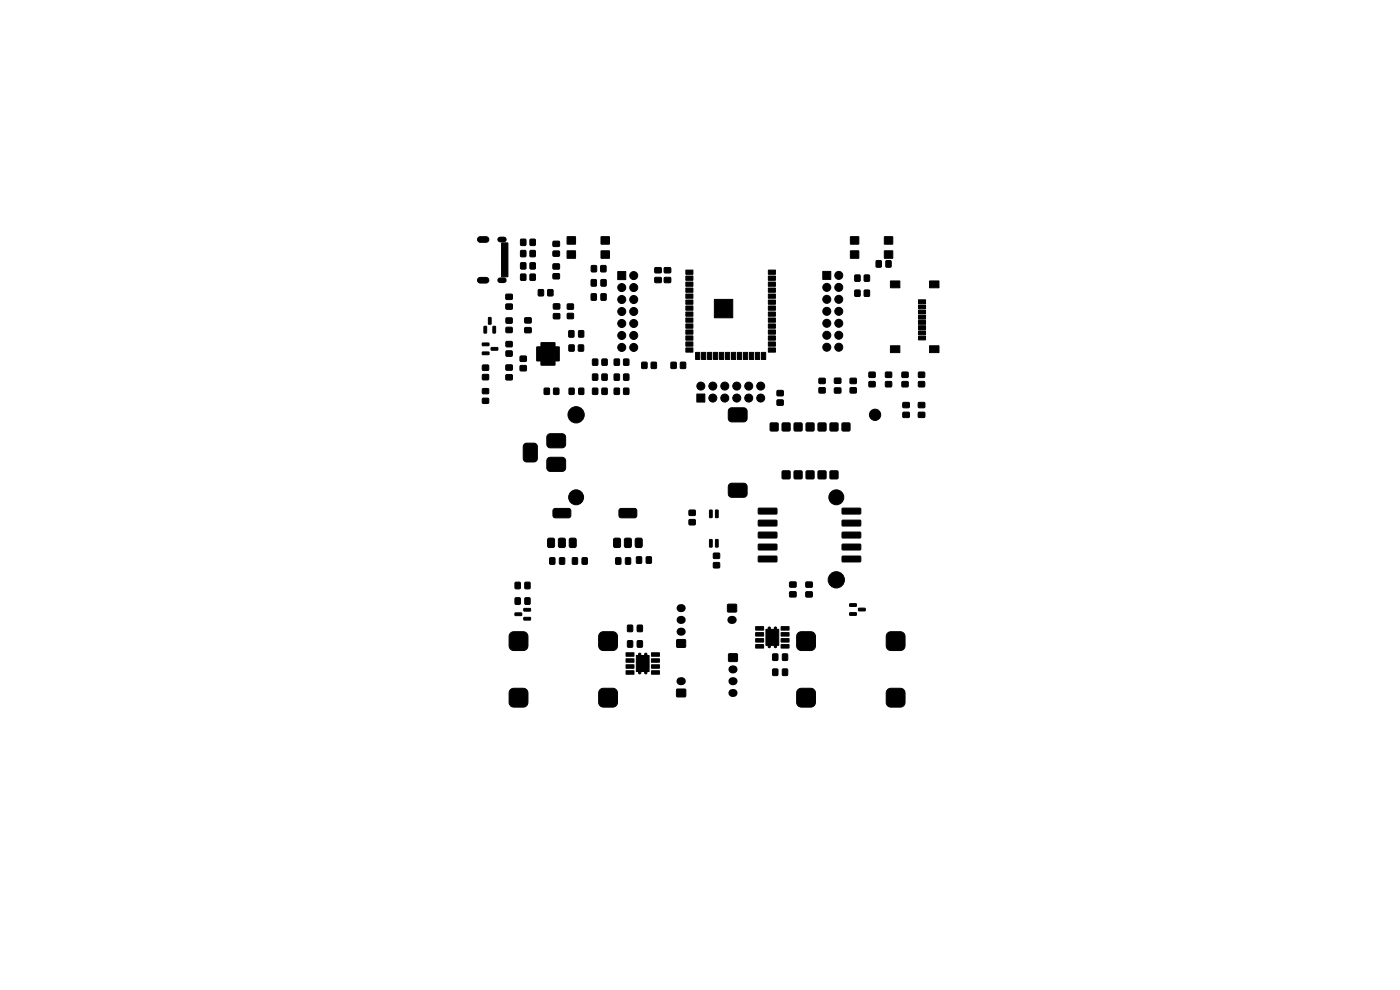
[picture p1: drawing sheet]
<svg xmlns="http://www.w3.org/2000/svg" width="297mm" height="210mm" viewBox="0 0 297 210" stroke-linecap="round" stroke-linejoin="round" font-family="sans-serif">
<g fill="#000" stroke="#000" stroke-width=".21">
<path d="M101.5 50.4l.3-.2h1.5l.3 .3 .1 .5-.5 .4h-1.5l-.4-.4zM101.5 59l.3-.2 1.5 .1 .3 .2 .1 .5-.5 .4h-1.5l-.4-.4zM106.4 51.6l1.3-.1v.8h-1.2zM106.4 52.4l1.3-.1v.8h-1.2zM106.4 53.7l1.3-.1v.5h-1.2zM106.4 54.7l1.3-.1v.5h-1.2zM106.4 55.2l1.3-.1v.5h-1.2zM106.4 56.2l1.3-.1v.5h-1.2zM106.4 58l1.3-.1v.8h-1.2zM106.4 57.2l1.3-.1v.8h-1.2zM106.4 56.7l1.3-.1v.5h-1.2zM106.4 55.7l1.3-.1v.5h-1.2z"/>
<path d="M106.4 54.2l1.3-.1v.5h-1.2zM106.4 53.2l1.3-.1v.5h-1.2zM110.5 58.2h1v1.2h-1zM110.5 50.8h1v1.2h-1zM110.5 55.8h1v1.2h-1zM110.5 53.2h1v1.2h-1zM112.5 58.2h1v1.2h-1zM112.5 50.8h1v1.2h-1zM112.5 55.8h1v1.2h-1zM112.5 53.2h1v1.2h-1zM117.3 58.1h1.4v1h-1.4zM117.3 56h1.4v1h-1.4z"/>
<path d="M117.3 51.2h1.4v1h-1.4zM117.3 53.3h1.4v1h-1.4zM120.3 53.2h1.8v1.6h-1.8zM120.3 50.2h1.8v1.6h-1.8zM125.4 59.3h1.1v1.4h-1.1zM125.5 56.4h1v1.2h-1zM127.5 56.4h1v1.2h-1zM127.5 59.3h1.1v1.4h-1.1zM127.5 53.2h1.8v1.6h-1.8zM127.5 50.2h1.8v1.6h-1.8zM131 57.6h1.8v1.7h-1.8zM138.9 58.9h1.4v1h-1.4z"/>
<path d="M138.9 56.8h1.4v1h-1.4zM140.9 58.9h1.4v1h-1.4zM140.9 56.8h1.4v1h-1.4zM145.5 57.3h1.5v.9h-1.5zM145.5 58.6h1.5v.9h-1.5zM163 58.6h1.5v.9h-1.5zM163 57.3h1.5v.9h-1.5zM174.5 57.6h1.8v1.7h-1.8zM180.4 53.2h1.8v1.6h-1.8zM180.4 50.2h1.8v1.6h-1.8zM181.4 58.4h1v1.2h-1zM183.4 58.4h1v1.2h-1z"/>
<path d="M185.9 55.3h1v1.3h-1zM187.6 53.2h1.8v1.6h-1.8zM187.6 50.2h1.8v1.6h-1.8zM188.9 59.6h2v1.5h-2zM188 55.3h1v1.3h-1zM197.2 59.6h2v1.5h-2zM102.3 72.8h1.4l.1 .5h-1.4zM102.3 74.7h1.4l.1 .5h-1.4zM102.7 69.2l.5 .1v1.4l-.5-.1zM102.4 77.5h1.2v1h-1.2zM102.4 79.5h1.2v1h-1.2zM103.6 67.4h.6l-.1 1.4-.5-.1z"/>
<path d="M104.2 73.7h1.3l.1 .5-1.3 .1zM104.6 69.2l.5 .1v1.4l-.5-.1zM107.3 64.5h1.4v1.1h-1.4zM107.3 62.4h1.4v1.1h-1.4zM107.4 74.5h1.2v1h-1.2zM107.4 72.5h1.2v1h-1.2zM107.4 67.5h1.2v1h-1.2zM107.4 69.5h1.2v1h-1.2zM107.3 77.4h1.4v1.1h-1.4zM107.3 79.5h1.4v1.1h-1.4zM110.4 77.6h1.2v1h-1.2zM110.4 75.6h1.2v1h-1.2z"/>
<path d="M111.3 69.5h1.4v1.1h-1.4zM111.3 67.4h1.4v1.1h-1.4zM113.9 73.6h.8l.1 .4-.9 .1zM113.9 74.1h.8l.1 .4-.9 .1zM113.9 74.6h.8l.1 .4-.9 .1zM113.9 75.1h.8l.1 .4-.9 .1zM113.9 75.6h.8l.1 .4-.9 .1zM113.9 76.1h.8l.1 .4-.9 .1zM114.8 76.6h.4v.9l-.4-.1zM114.8 72.7h.4v.9h-.4zM114.8 73.7h2.9v2.8h-2.9zM115.3 76.6h.4v.9l-.4-.1z"/>
<path d="M115.3 72.7h.4v.9h-.4zM114.2 61.5h1.1v1.2h-1.1zM115.8 76.6h.4v.9l-.4-.1zM115.8 72.7h.4v.9h-.4zM116.3 76.6h.4v.9l-.4-.1zM116.3 72.7h.4v.9h-.4zM116.8 76.6h.4v.9l-.4-.1zM116.8 72.7h.4v.9h-.4zM117.3 76.6h.4v.9l-.4-.1zM117.3 72.7h.4v.9h-.4zM116.2 61.5h1.1v1.2h-1.1zM117.4 66.6h1.3v1h-1.3z"/>
<path d="M117.4 64.5h1.3v1h-1.3zM117.7 76.1h.9v.4l-.8 .1zM117.7 75.6h.9v.4l-.8 .1zM117.7 75.1h.9v.4l-.8 .1zM117.7 74.6h.9v.4l-.8 .1zM117.7 74.1h.9v.4l-.8 .1zM117.7 73.6h.9v.4l-.8 .1zM120.4 66.5h1.2v1.1h-1.2zM120.4 64.5h1.2v1.1h-1.2zM120.7 70.2h1v1.3h-1zM120.7 73.2h1.1v1.3h-1.1zM122.7 73.2h1.1v1.3h-1.1z"/>
<path d="M122.8 70.2h1v1.3h-1zM125.4 62.3h1.1v1.4h-1.1zM125.7 76.2h1.1v1.3h-1.1zM127.5 62.3h1.1v1.4h-1.1zM127.7 76.2h1.1v1.3h-1.1zM130.3 76.2h1.1v1.3h-1.1zM132.3 76.2h1.1v1.3h-1.1zM136.2 76.9h1v1.2h-1zM138.2 76.9h1v1.2h-1zM142.4 76.9h1v1.2h-1zM144.4 76.9h1v1.2h-1zM145.5 59.8h1.5v.9h-1.5z"/>
<path d="M145.5 61.1h1.5v.9h-1.5zM145.5 62.4h1.5v.9h-1.5zM145.5 63.6h1.5v.9h-1.5zM145.5 64.9h1.5v.9h-1.5zM145.5 66.2h1.5v.9h-1.5zM145.5 67.5h1.5v.9h-1.5zM145.5 68.7h1.5v.9h-1.5zM145.5 70h1.5v.9h-1.5zM145.5 71.3h1.5v.9h-1.5zM145.5 72.5h1.5v.9h-1.5zM145.5 73.8h1.5v.9h-1.5zM147.6 74.8h.9v1.5h-.9z"/>
<path d="M148.8 74.8h.9v1.5h-.9zM150.1 74.8h.9v1.5h-.9zM151.4 74.8h.9v1.5h-.9zM151.6 63.5h3.9v3.9h-3.9zM152.6 74.8h.9v1.5h-.9zM153.9 74.8h.9v1.5h-.9zM155.2 74.8h.9v1.5h-.9zM156.5 74.8h.9v1.5h-.9zM157.7 74.8h.9v1.5h-.9zM159 74.8h.9v1.5h-.9zM160.3 74.8h.9v1.5h-.9zM161.5 74.8h.9v1.5h-.9z"/>
<path d="M163 73.8h1.5v.9h-1.5zM163 72.5h1.5v.9h-1.5zM163 71.3h1.5v.9h-1.5zM163 70h1.5v.9h-1.5zM163 68.7h1.5v.9h-1.5zM163 67.5h1.5v.9h-1.5zM163 66.2h1.5v.9h-1.5zM163 64.9h1.5v.9h-1.5zM163 63.6h1.5v.9h-1.5zM163 62.4h1.5v.9h-1.5zM163 61.1h1.5v.9h-1.5zM163 59.8h1.5v.9h-1.5z"/>
<path d="M181.4 61.6h1v1.2h-1zM183.4 61.6h1v1.2h-1zM188.9 73.4h2v1.4h-2zM194.9 63.6h1.4v.8h-1.4zM194.9 64.7h1.4v.8h-1.4zM194.9 65.8h1.4v.8h-1.4zM194.9 66.9h1.4v.8h-1.4zM194.9 68h1.4v.8h-1.4zM194.9 69.1h1.4v.8h-1.4zM194.9 70.2h1.4v.8h-1.4zM194.9 71.3h1.4v.8h-1.4zM197.2 73.4h2v1.4h-2z"/>
<path d="M102.4 84.5h1.2v1h-1.2zM102.4 82.5h1.2v1h-1.2zM111.3 94.2l.4-.2h1.5l.6 .3 .2 .5v2.5l-.3 .5-.5 .2h-1.5l-.5-.3-.2-.4v-2.5zM115.5 82.4h1v1.2h-1zM116.3 97.2l.4-.2h2.6l.4 .2 .3 .6v1.5l-.2 .4-.5 .3h-2.6l-.4-.2-.3-.5v-1.7zM116.3 92.2l.4-.2h2.6l.4 .2 .3 .6v1.5l-.2 .4-.5 .3h-2.6l-.4-.2-.3-.5v-1.7zM117.5 82.4h1v1.2h-1zM120.8 82.4h1v1.2h-1zM122.8 82.4h1v1.2h-1zM125.7 82.4h1.1v1.2h-1.1zM125.7 79.4h1.1v1.2h-1.1zM127.7 82.4h1.1v1.2h-1.1z"/>
<path d="M127.7 79.4h1.1v1.2h-1.1zM130.3 82.4h1.1v1.2h-1.1zM130.3 79.4h1.1v1.2h-1.1zM132.3 82.4h1.1v1.2h-1.1zM132.3 79.4h1.1v1.2h-1.1zM147.8 83.6h1.7v1.7h-1.7zM154.8 86.7l.4-.2h2.6l.4 .2 .3 .6v1.5l-.2 .4-.5 .3h-2.6l-.4-.2-.3-.5v-1.7zM163.4 89.8h1.6v1.6h-1.6zM164.9 82.9h1.2v1h-1.2zM164.9 84.9h1.2v1h-1.2zM166 89.8h1.6v1.6h-1.6zM166 99.9h1.6v1.6h-1.6z"/>
<path d="M168.5 89.8h1.6v1.6h-1.6zM168.5 99.9h1.6v1.6h-1.6zM171.1 89.8h1.5v1.6h-1.5zM171.1 99.9h1.5v1.6h-1.5zM173.8 82.3h1.2v1h-1.2zM173.8 80.3h1.2v1h-1.2zM173.6 89.8h1.6v1.6h-1.6zM173.6 99.9h1.6v1.6h-1.6zM177 82.3h1.4v1.1h-1.4zM177 80.2h1.4v1.1h-1.4zM176.1 89.8h1.6v1.6h-1.6zM176.1 99.9h1.6v1.6h-1.6z"/>
<path d="M178.7 89.8h1.6v1.6h-1.6zM180.4 82.3h1.2v1h-1.2zM180.4 80.3h1.2v1h-1.2zM184.4 81h1.2v1h-1.2zM184.4 79h1.2v1h-1.2zM187.9 81h1.2v1h-1.2zM187.9 79h1.2v1h-1.2zM191.4 81h1.2v1h-1.2zM191.4 79h1.2v1h-1.2zM191.6 85.4h1.3v1h-1.3zM191.6 87.5h1.3v1h-1.3zM194.9 81h1.2v1h-1.2z"/>
<path d="M194.9 79h1.2v1h-1.2zM194.8 85.4h1.4v1h-1.4zM194.8 87.5h1.4v1h-1.4zM116.2 114.3l.3-.1h.9l.2 .1 .1 1.5-.2 .3-1 .1-.3-.2zM116.6 118.3h1.1v1.4h-1.1zM117.4 108l.4-.1h3l.3 .3-.1 1.4-.4 .3-3-.1-.3-.4v-1.2zM118.7 118.3h1.1v1.4h-1.1zM118.5 114.3l.3-.1h.9l.2 .1v1.5l-.1 .3-1 .1-.3-.2zM120.8 114.3l.3-.1h.9l.2 .1v1.5l-.1 .3-1 .1-.3-.2zM121.4 118.3h1.1v1.4h-1.1zM123.5 118.3h1.1v1.4h-1.1zM130.2 114.3l.3-.1h.9l.2 .1v1.5l-.1 .3-1 .1-.3-.2z"/>
<path d="M130.6 118.3h1.1v1.4h-1.1zM131.4 108l.4-.1h3l.3 .3-.1 1.4-.4 .3-3-.1-.3-.4v-1.2zM132.7 118.3h1.1v1.4h-1.1zM132.5 114.3l.3-.1h.9l.2 .1v1.5l-.1 .3-1 .1-.3-.2zM134.8 114.3l.3-.1h.9l.2 .1v1.5l-.1 .3-1 .1-.3-.2zM135 118.1h1.1v1.4h-1.1zM137.1 118.1h1.1v1.4h-1.1zM146.2 108.2h1.3v1.1h-1.3zM146.2 110.2h1.3v1.1h-1.3zM150.5 114.5h.6l-.1 1.6-.5-.1zM150.5 108.2l.6 .1-.1 1.5-.5-.1zM151.4 117.4h1.2v1h-1.2z"/>
<path d="M151.8 114.5h.6l-.1 1.6-.5-.1zM151.8 108.2l.6 .1-.1 1.5-.5-.1zM154.7 102.8l.5-.3h2.6l.4 .2 .3 .6v1.5l-.2 .4-.5 .3h-2.6l-.4-.2-.3-.5v-1.5zM160.9 107.8h3.8l.1 1.1-.2 .2-3.6-.1-.2-.1zM160.9 110.4l3.8-.1 .1 1.2-.2 .1h-3.6l-.2-.2zM160.9 112.9h3.8l.1 1.1-.2 .1h-3.6l-.2-.2zM160.9 115.5l3.8-.1 .1 1.2-.2 .1h-3.6l-.2-.2zM160.9 118h3.8l.1 1.1-.2 .1h-3.6l-.2-.2zM178.7 107.8h3.8l.1 1.1-.2 .2-3.7-.1-.1-.1zM178.7 110.4l3.8-.1 .1 1.2-.2 .1h-3.7l-.1-.2zM178.7 112.9h3.8l.1 1.1-.2 .1h-3.7l-.1-.2zM178.7 115.5l3.8-.1 .1 1.2-.2 .1h-3.7l-.1-.2z"/>
<path d="M178.7 118h3.8l.1 1.1-.2 .1h-3.7l-.1-.2zM108.3 134.3l.5-.3h2.2a1 1 0 0 1 1 1v2a1 1 0 0 1-1 1h-2a1 1 0 0 1-1-1v-2.2zM109.3 123.5h1v1.4h-1zM109.3 126.8h1v1.4h-1zM109.3 130h1.3l.1 .5-1.4 .1zM111.4 123.5h1v1.4h-1zM111.4 126.8h1v1.4h-1zM111.1 131h1.4l.1 .5h-1.4zM111.1 129.1h1.4l.1 .5h-1.4zM127.3 134.3l.5-.3h2.2a1 1 0 0 1 1 1v2a1 1 0 0 1-1 1h-2a1 1 0 0 1-1-1v-2.2zM133.1 135.9h1.1v1.4h-1.1zM133.1 132.6h1.1v1.4h-1.1z"/>
<path d="M132.8 138.5h1.7v.7h-1.7zM132.8 139.8h1.7v.7h-1.7zM135.2 135.9h1.1v1.4h-1.1zM135.2 132.6h1.1v1.4h-1.1zM138.2 138.5h1.7v.7h-1.7zM138.2 139.8h1.7v.7h-1.7zM143.6 135.7h1.8v1.6h-1.8zM151.4 119.4h1.2v1h-1.2zM154.4 128.2h1.8v1.6h-1.8zM154.6 138.7h1.8v1.6h-1.8zM160.3 132.9h1.7v.7l-1.7 .1zM160.3 134.2h1.7v.7h-1.7z"/>
<path d="M160.3 135.5h1.7v.7h-1.7zM160.3 136.8l1.7-.1v.7l-1.7 .1zM163.9 138.7h1.1v1.4h-1.1zM162.5 133.5h2.7v3.4h-2.7zM166 138.7h1.1v1.4h-1.1zM165.7 132.9h1.7v.7l-1.7 .1zM165.7 134.2h1.7v.7h-1.7zM165.7 135.5h1.7v.7h-1.7zM165.7 136.8l1.7-.1v.7l-1.7 .1zM167.5 125.6h1.4v1h-1.4zM167.5 123.5h1.4v1h-1.4zM171 125.6h1.3v1h-1.3z"/>
<path d="M171 123.5h1.3v1h-1.3zM169.3 134.3l.5-.3h2.2a1 1 0 0 1 1 1v2a1 1 0 0 1-1 1h-2a1 1 0 0 1-1-1v-2.2zM180.3 128.1h1.3l.1 .5h-1.4zM180.3 130h1.3l.1 .5h-1.4zM182.1 129h1.4l.1 .5-1.4 .1zM188.3 134.3l.5-.3h2.2a1 1 0 0 1 1 1v2a1 1 0 0 1-1 1h-2a1 1 0 0 1-1-1v-2.2zM108.3 146.3l.5-.3h2.2a1 1 0 0 1 1 1v2a1 1 0 0 1-1 1h-2a1 1 0 0 1-1-1v-2.2zM127.3 146.3l.5-.3h2.2a1 1 0 0 1 1 1v2a1 1 0 0 1-1 1h-2a1 1 0 0 1-1-1v-2.2zM132.8 141h1.7v.7l-1.7 .1zM132.8 142.3h1.7v.7h-1.7zM135 139.1h2.7v3.4h-2.7zM138.2 141h1.7v.7l-1.7 .1z"/>
<path d="M138.2 142.3h1.7v.7h-1.7zM143.6 146.2h1.8v1.6h-1.8zM163.9 141.9h1.1v1.4h-1.1zM166 141.9h1.1v1.4h-1.1zM169.3 146.3l.5-.3h2.2a1 1 0 0 1 1 1v2a1 1 0 0 1-1 1h-2a1 1 0 0 1-1-1v-2.2zM188.3 146.3l.5-.3h2.2a1 1 0 0 1 1 1v2a1 1 0 0 1-1 1h-2a1 1 0 0 1-1-1v-2.2z"/>
<circle cx="134.4" cy="58.5" r=".85"/>
<circle cx="177.9" cy="58.4" r=".85"/>
<circle cx="131.9" cy="63.5" r=".85"/>
<circle cx="131.9" cy="66.1" r=".85"/>
<circle cx="131.9" cy="68.6" r=".85"/>
<circle cx="131.9" cy="61" r=".85"/>
<circle cx="131.9" cy="73.7" r=".85"/>
<circle cx="131.9" cy="71.2" r=".85"/>
<circle cx="134.4" cy="61" r=".85"/>
<circle cx="134.4" cy="63.5" r=".85"/>
<circle cx="134.4" cy="68.6" r=".85"/>
<circle cx="134.4" cy="73.7" r=".85"/>
<circle cx="134.4" cy="66.1" r=".85"/>
<circle cx="134.4" cy="71.2" r=".85"/>
<circle cx="152.1" cy="64.8" r=".3"/>
<circle cx="152.1" cy="66.2" r=".3"/>
<circle cx="152.8" cy="66.9" r=".3"/>
<circle cx="152.8" cy="64.1" r=".3"/>
<circle cx="152.8" cy="65.5" r=".3"/>
<circle cx="153.5" cy="64.8" r=".3"/>
<circle cx="153.5" cy="66.2" r=".3"/>
<circle cx="154.2" cy="66.9" r=".3"/>
<circle cx="154.2" cy="64.1" r=".3"/>
<circle cx="154.2" cy="65.5" r=".3"/>
<circle cx="154.9" cy="64.8" r=".3"/>
<circle cx="154.9" cy="66.2" r=".3"/>
<circle cx="175.4" cy="61" r=".85"/>
<circle cx="175.4" cy="68.6" r=".85"/>
<circle cx="175.4" cy="66" r=".85"/>
<circle cx="175.4" cy="71.1" r=".85"/>
<circle cx="175.4" cy="63.5" r=".85"/>
<circle cx="175.4" cy="73.7" r=".85"/>
<circle cx="177.9" cy="66" r=".85"/>
<circle cx="177.9" cy="71.1" r=".85"/>
<circle cx="177.9" cy="61" r=".85"/>
<circle cx="177.9" cy="68.6" r=".85"/>
<circle cx="177.9" cy="63.5" r=".85"/>
<circle cx="177.9" cy="73.7" r=".85"/>
<circle cx="122.2" cy="88" r="1.72"/>
<circle cx="148.7" cy="81.9" r=".85"/>
<circle cx="151.2" cy="84.4" r=".85"/>
<circle cx="151.2" cy="81.9" r=".85"/>
<circle cx="153.8" cy="81.9" r=".85"/>
<circle cx="153.8" cy="84.4" r=".85"/>
<circle cx="156.3" cy="81.9" r=".85"/>
<circle cx="156.3" cy="84.4" r=".85"/>
<circle cx="158.8" cy="84.4" r=".85"/>
<circle cx="158.8" cy="81.9" r=".85"/>
<circle cx="161.4" cy="84.4" r=".85"/>
<circle cx="161.4" cy="81.9" r=".85"/>
<circle cx="185.6" cy="88" r="1.19"/>
<circle cx="122.2" cy="105.5" r="1.59"/>
<circle cx="177.4" cy="105.5" r="1.59"/>
<circle cx="135.7" cy="138.8" r=".25"/>
<circle cx="137" cy="138.8" r=".25"/>
<circle cx="163.2" cy="137.2" r=".25"/>
<circle cx="163.2" cy="133.2" r=".25"/>
<circle cx="163.2" cy="134.5" r=".25"/>
<circle cx="163.2" cy="135.8" r=".25"/>
<circle cx="164.5" cy="137.2" r=".25"/>
<circle cx="164.5" cy="133.2" r=".25"/>
<circle cx="164.5" cy="134.5" r=".25"/>
<circle cx="164.5" cy="135.8" r=".25"/>
<circle cx="177.4" cy="123" r="1.72"/>
<circle cx="135.7" cy="140.1" r=".25"/>
<circle cx="135.7" cy="142.7" r=".25"/>
<circle cx="135.7" cy="141.4" r=".25"/>
<circle cx="137" cy="140.1" r=".25"/>
<circle cx="137" cy="142.7" r=".25"/>
<circle cx="137" cy="141.4" r=".25"/>
</g>
<path d="M144.4 134h.2M144.4 131.5h.2M144.4 129h.2M155.1 131.5h.4M144.3 144.5h.4M155.4 142h.2M155.4 144.5h.2M155.4 147h.2" fill="none" stroke="#000" stroke-width="1.7"/>
<path d="M106.1 50.8h.8M106.1 59.4h.8" fill="none" stroke="#000" stroke-width="1.2"/>
</svg>
